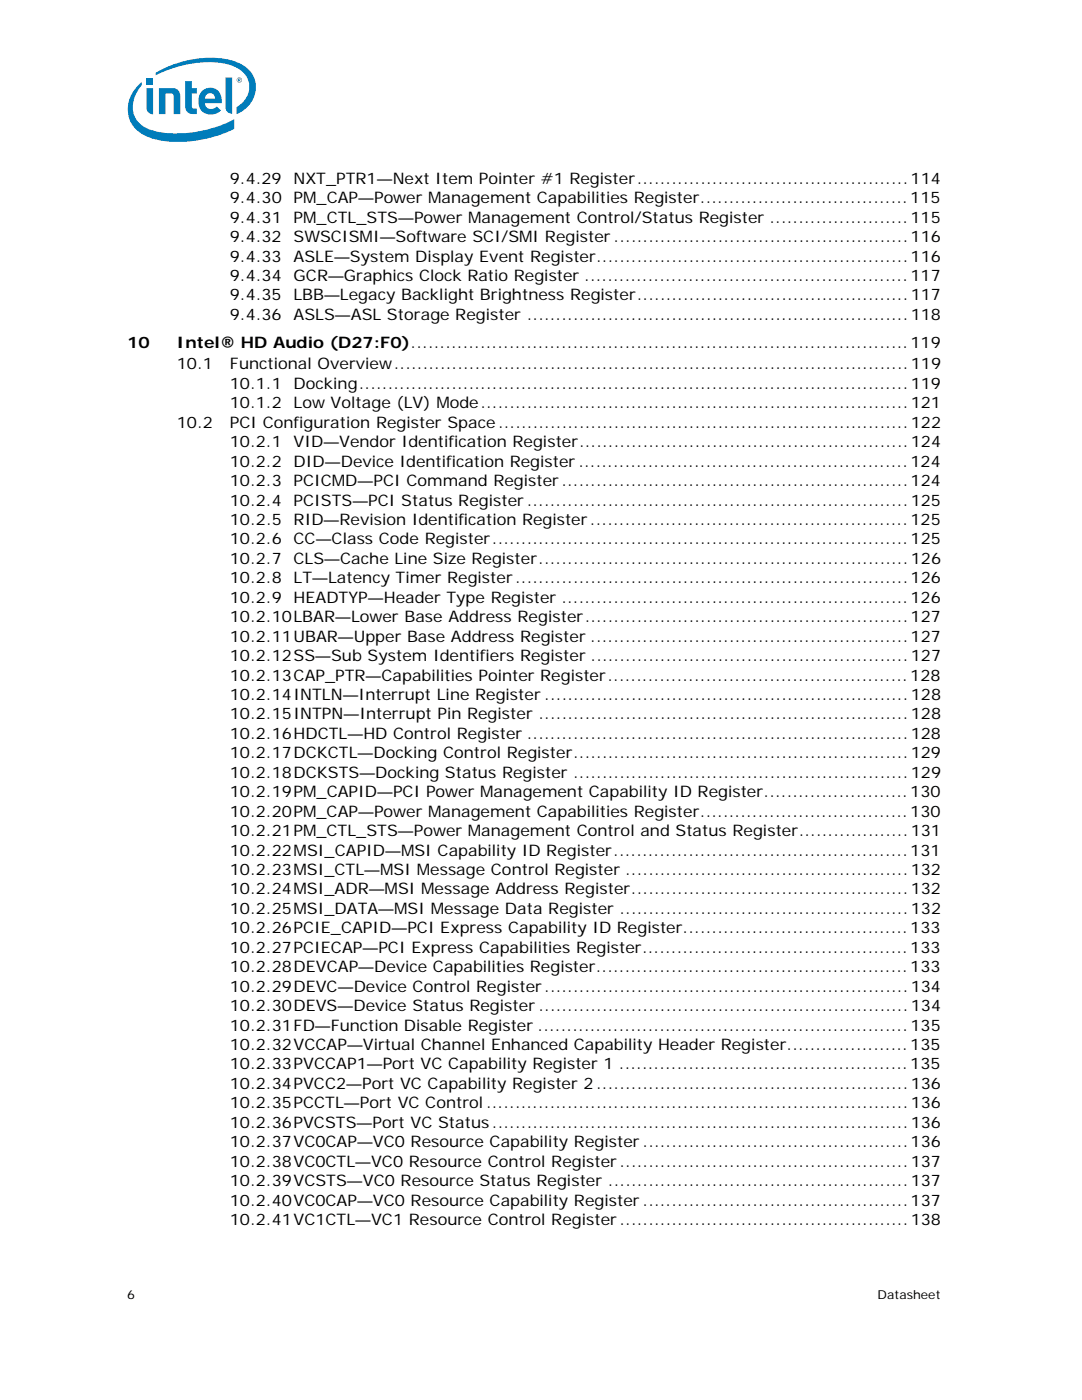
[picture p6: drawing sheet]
<svg xmlns="http://www.w3.org/2000/svg" width="216mm" height="279mm" viewBox="0 0 216 279" stroke-linecap="round" stroke-linejoin="round" font-family="sans-serif">
<defs><g id="words">
<g font-size="3.2">
<text x="45.9" y="36.7">9.4.29</text>
<text x="45.9" y="40.6">9.4.30</text>
<text x="58.6" y="36.7">NXT_PTR1—Next Item Pointer #1 Register...............................................114</text>
<text x="58.6" y="40.6">PM_CAP—Power Management Capabilities Register....................................115</text>
<text x="45.9" y="44.5">9.4.31</text>
<text x="58.6" y="44.5">PM_CTL_STS—Power Management Control/Status Register ........................115</text>
<text x="45.9" y="48.3">9.4.32</text>
<text x="45.9" y="52.2">9.4.33</text>
<text x="58.6" y="52.2">ASLE—System Display Event Register......................................................116</text>
<text x="58.6" y="48.3">SWSCISMI—Software SCI/SMI Register ...................................................116</text>
<text x="45.9" y="56.1">9.4.34</text>
<text x="45.9" y="60">9.4.35</text>
<text x="58.6" y="60">LBB—Legacy Backlight Brightness Register...............................................117</text>
<text x="58.6" y="56.1">GCR—Graphics Clock Ratio Register ........................................................117</text>
<text x="45.9" y="63.9">9.4.36</text>
<text x="58.6" y="63.9">ASLS—ASL Storage Register ..................................................................118</text>
<text x="25.4" y="69.5">10</text>
<text x="35.3" y="69.5">Intel® HD Audio (D27:F0)......................................................................................119</text>
<text x="35.3" y="73.7">10.1</text>
<text x="45.9" y="73.7">Functional Overview.........................................................................................119</text>
<text x="45.9" y="77.6">10.1.1</text>
<text x="58.6" y="77.6">Docking...............................................................................................119</text>
<text x="45.9" y="81.5">10.1.2</text>
<text x="58.6" y="81.5">Low Voltage (LV) Mode..........................................................................121</text>
<text x="35.3" y="85.4">10.2</text>
<text x="45.9" y="85.4">PCI Configuration Register Space.......................................................................122</text>
<text x="45.9" y="89.3">10.2.1</text>
<text x="58.6" y="89.3">VID—Vendor Identification Register.........................................................124</text>
<text x="45.9" y="93.1">10.2.2</text>
<text x="58.6" y="93.1">DID—Device Identification Register .........................................................124</text>
<text x="45.9" y="97">10.2.3</text>
<text x="45.9" y="100.9">10.2.4</text>
<text x="58.6" y="97">PCICMD—PCI Command Register............................................................124</text>
<text x="58.6" y="100.9">PCISTS—PCI Status Register ..................................................................125</text>
<text x="45.9" y="104.8">10.2.5</text>
<text x="58.6" y="104.8">RID—Revision Identification Register.......................................................125</text>
<text x="45.9" y="108.6">10.2.6</text>
<text x="45.9" y="112.5">10.2.7</text>
<text x="58.6" y="108.6">CC—Class Code Register........................................................................125</text>
<text x="58.6" y="112.5">CLS—Cache Line Size Register................................................................126</text>
<text x="45.9" y="116.4">10.2.8</text>
<text x="58.6" y="116.4">LT—Latency Timer Register....................................................................126</text>
<text x="45.9" y="120.3">10.2.9</text>
<text x="45.9" y="124.2">10.2.10LBAR—Lower Base Address Register........................................................127</text>
<text x="58.6" y="120.3">HEADTYP—Header Type Register ............................................................126</text>
<text x="45.9" y="128.1">10.2.11UBAR—Upper Base Address Register .......................................................127</text>
<text x="45.9" y="131.9">10.2.12SS—Sub System Identifiers Register .......................................................127</text>
<text x="45.9" y="135.8">10.2.13CAP_PTR—Capabilities Pointer Register....................................................128</text>
<text x="45.9" y="139.7">10.2.14INTLN—Interrupt Line Register ...............................................................128</text>
<text x="45.9" y="143.6">10.2.15INTPN—Interrupt Pin Register ................................................................128</text>
<text x="45.9" y="147.5">10.2.16HDCTL—HD Control Register ..................................................................128</text>
<text x="45.9" y="151.3">10.2.17DCKCTL—Docking Control Register..........................................................129</text>
<text x="45.9" y="155.2">10.2.18DCKSTS—Docking Status Register ..........................................................129</text>
<text x="45.9" y="159.1">10.2.19PM_CAPID—PCI Power Management Capability ID Register.........................130</text>
<text x="45.9" y="166.9">10.2.21PM_CTL_STS—Power Management Control and Status Register...................131</text>
<text x="45.9" y="163">10.2.20PM_CAP—Power Management Capabilities Register....................................130</text>
<text x="45.9" y="170.8">10.2.22MSI_CAPID—MSI Capability ID Register...................................................131</text>
<text x="45.9" y="174.6">10.2.23MSI_CTL—MSI Message Control Register .................................................132</text>
<text x="45.9" y="178.5">10.2.24MSI_ADR—MSI Message Address Register................................................132</text>
<text x="45.9" y="182.4">10.2.25MSI_DATA—MSI Message Data Register ..................................................132</text>
<text x="45.9" y="186.3">10.2.26PCIE_CAPID—PCI Express Capability ID Register.......................................133</text>
<text x="45.9" y="190.1">10.2.27PCIECAP—PCI Express Capabilities Register..............................................133</text>
<text x="45.9" y="194">10.2.28DEVCAP—Device Capabilities Register......................................................133</text>
<text x="45.9" y="197.9">10.2.29DEVC—Device Control Register...............................................................134</text>
<text x="45.9" y="201.8">10.2.30DEVS—Device Status Register ................................................................134</text>
<text x="45.9" y="205.7">10.2.31FD—Function Disable Register ................................................................135</text>
<text x="45.9" y="209.6">10.2.32VCCAP—Virtual Channel Enhanced Capability Header Register.....................135</text>
<text x="45.9" y="213.4">10.2.33PVCCAP1—Port VC Capability Register 1 ..................................................135</text>
<text x="45.9" y="217.3">10.2.34PVCC2—Port VC Capability Register 2......................................................136</text>
<text x="45.9" y="221.2">10.2.35PCCTL—Port VC Control .........................................................................136</text>
<text x="45.9" y="225.1">10.2.36PVCSTS—Port VC Status........................................................................136</text>
<text x="45.9" y="229">10.2.37VC0CAP—VC0 Resource Capability Register ..............................................136</text>
<text x="45.9" y="232.8">10.2.38VC0CTL—VC0 Resource Control Register..................................................137</text>
<text x="45.9" y="236.7">10.2.39VCSTS—VC0 Resource Status Register ....................................................137</text>
<text x="45.9" y="240.6">10.2.40VC0CAP—VC0 Resource Capability Register ..............................................137</text>
<text x="45.9" y="244.5">10.2.41VC1CTL—VC1 Resource Control Register..................................................138</text>
</g>
<g font-size="2.5">
<text x="25.4" y="259.2">6</text>
<text x="175.1" y="259.2">Datasheet</text>
</g>
</g></defs>
<g fill="#007cba">
<path d="M45 15.4h1.3v7.3a1.3 1.3 0 0 1-1.3-1.4z"/>
<path d="M29.2 17.6h1.3v5.2a1.3 1.3 0 0 1-1.3-1.4z"/>
<path d="M29.2 15.6h1.3v1.3h-1.3z"/>
<path d="M37 16.2h1.3v1.4h1v1.1h-1v2.8l.2 .1 .8 .1v1.1a1.81 1.81 0 0 1-2.3-1.1z"/>
<path d="M31.7 17.6h2.7a1.44 1.44 0 0 1 1.6 1.5v3.7h-1.3v-3.7l-.3-.4h-.3h-1.1v4.1h-1.3z"/>
<path d="M27.6 17a6.2 6.2 0 0 0-1.9 6.3 6.2 6.2 0 0 0 5 4.4 24.4 24.4 0 0 0 16-2v-1.9a23.8 23.8 0 0 1-16.2 2.3 5 5 0 0 1-3-8l.8-1.1v-.7zM31.1 14.5v.5a22.9 22.9 0 0 1 13.7-2.3 5.4 5.4 0 0 1 4.9 4 4.7 4.7 0 0 1-2.5 4.7v1.4a5.6 5.6 0 0 0 2.9-8.4 9.3 9.3 0 0 0-6.8-2.8 21.8 21.8 0 0 0-12.2 2.9z"/>
<path d="M40.5 18a2.29 2.29 0 0 1 2.6-.2 2.29 2.29 0 0 1 1.1 2.3v.5h-3.3a1.3 1.3 0 0 0 .9 1.2 1.3 1.3 0 0 0 1.5-.5l.8 .7a2.61 2.61 0 0 1-3.3 .5 2.61 2.61 0 0 1-1.1-3l.1-.6zM41.2 18.9l-.3 .8h2a1 1 0 0 0-.6-1 1 1 0 0 0-1.1 .2z"/>
<path d="M47.2 16a.55 .55 0 0 1 1.1 0 .55 .55 0 0 1-1.1 0zM47.3 16a.45 .45 0 0 0 .9 0 .45 .45 0 0 0-.9 0zM47.5 15.7h.4l.1 .6-.3-.3-.2 .3zM47.6 15.8v.1h.2v-.1z"/>
</g>
<use href="#words"/>
</svg>
